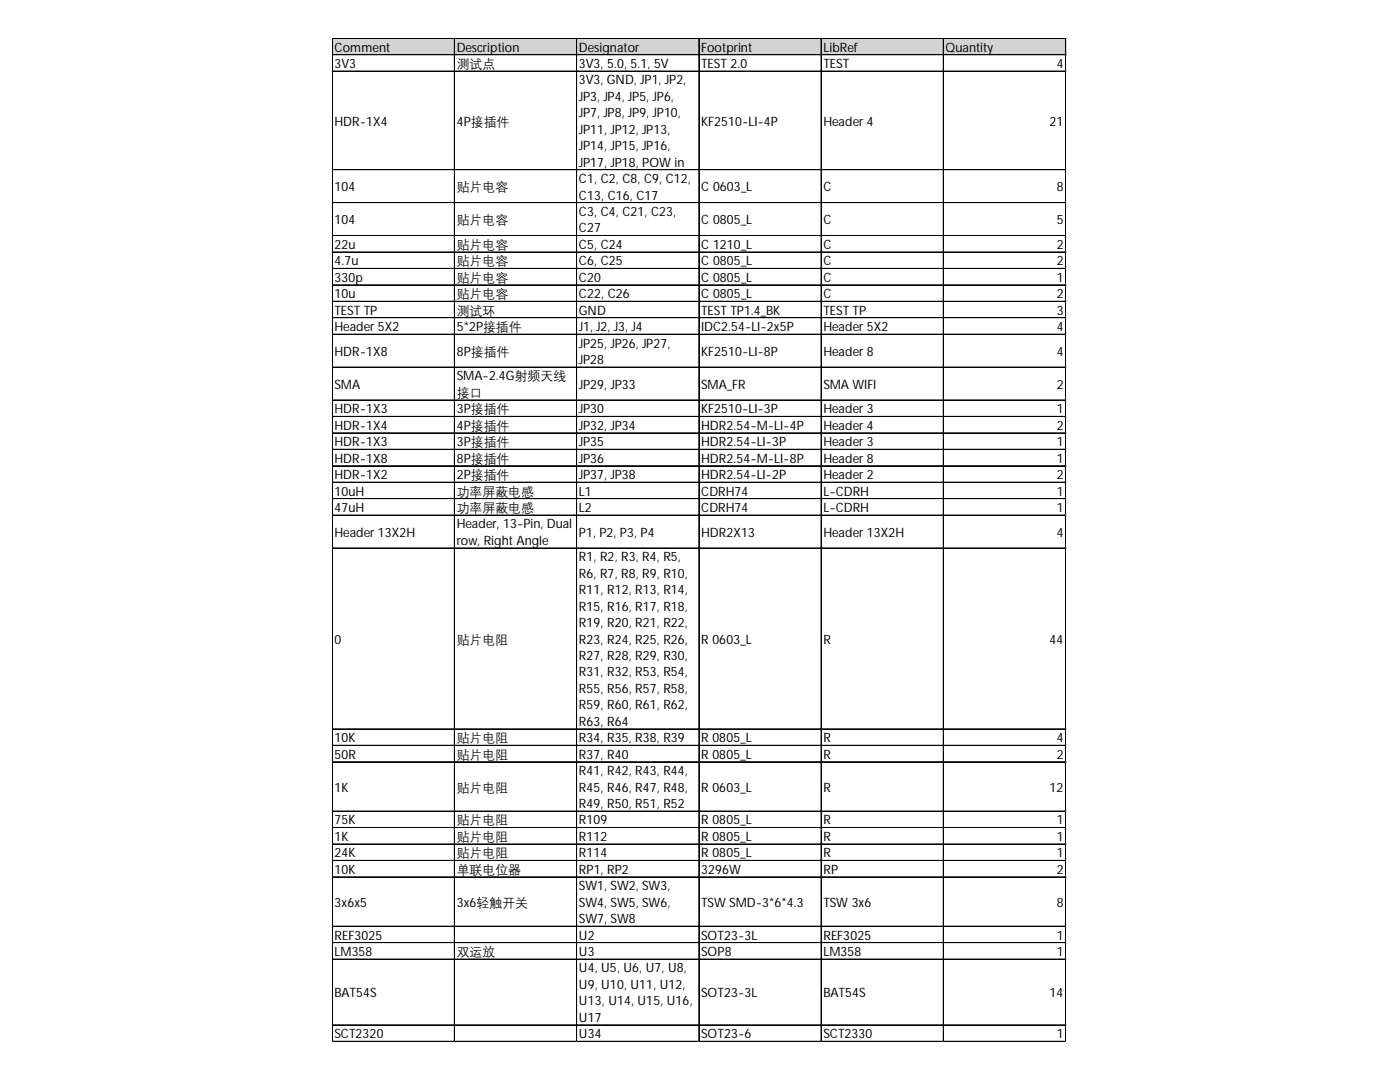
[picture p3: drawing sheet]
<svg xmlns="http://www.w3.org/2000/svg" width="279mm" height="216mm" viewBox="0 0 279 216" stroke-linecap="round" stroke-linejoin="round" font-family="sans-serif">
<defs><g id="words">
<g font-size="2.6">
<text x="66.8" y="10.3">Comment</text>
<text x="91.1" y="10.3">Description</text>
<text x="115.5" y="10.3">Designator</text>
<text x="139.9" y="10.3">Footprint</text>
<text x="164.3" y="10.3">LibRef</text>
<text x="188.7" y="10.3">Quantity</text>
<text x="66.8" y="13.6">3V3</text>
<text x="91.1" y="13.6">测试点</text>
<text x="115.5" y="13.6">3V3, 5.0, 5.1, 5V</text>
<text x="115.5" y="16.8">3V3, GND, JP1, JP2,</text>
<text x="139.9" y="13.6">TEST 2.0</text>
<text x="164.3" y="13.6">TEST</text>
<text x="210.9" y="13.6">4</text>
<text x="115.5" y="20.1">JP3, JP4, JP5, JP6,</text>
<text x="115.5" y="23.4">JP7, JP8, JP9, JP10,</text>
<text x="66.8" y="25.1">HDR-1X4</text>
<text x="91.1" y="25.1">4P接插件</text>
<text x="115.5" y="26.7">JP11, JP12, JP13,</text>
<text x="115.5" y="30">JP14, JP15, JP16,</text>
<text x="139.9" y="25.1">KF2510-LI-4P</text>
<text x="164.3" y="25.1">Header4</text>
<text x="209.5" y="25.1">21</text>
<text x="115.5" y="33.3">JP17, JP18, POW in</text>
<text x="66.8" y="38.2">104</text>
<text x="91.1" y="38.2">贴片电容</text>
<text x="115.5" y="36.5">C1, C2, C8, C9, C12,</text>
<text x="115.5" y="39.8">C13, C16, C17</text>
<text x="139.9" y="38.2">C 0603_L</text>
<text x="164.3" y="38.2">C</text>
<text x="210.9" y="38.2">8</text>
<text x="66.8" y="44.7">104</text>
<text x="91.1" y="44.7">贴片电容</text>
<text x="115.5" y="43.1">C3, C4, C21, C23,</text>
<text x="115.5" y="46.4">C27</text>
<text x="139.9" y="44.7">C 0805_L</text>
<text x="164.3" y="44.7">C</text>
<text x="210.9" y="44.7">5</text>
<text x="66.8" y="49.7">22u</text>
<text x="66.8" y="52.9">4.7u</text>
<text x="91.1" y="49.7">贴片电容</text>
<text x="91.1" y="52.9">贴片电容</text>
<text x="115.5" y="49.7">C5, C24</text>
<text x="115.5" y="52.9">C6, C25</text>
<text x="139.9" y="49.7">C 1210_L</text>
<text x="139.9" y="52.9">C 0805_L</text>
<text x="164.3" y="49.7">C</text>
<text x="164.3" y="52.9">C</text>
<text x="210.9" y="49.7">2</text>
<text x="210.9" y="52.9">2</text>
<text x="66.8" y="56.2">330p</text>
<text x="66.8" y="59.5">10u</text>
<text x="91.1" y="56.2">贴片电容</text>
<text x="91.1" y="59.5">贴片电容</text>
<text x="115.5" y="56.2">C20</text>
<text x="115.5" y="59.5">C22, C26</text>
<text x="139.9" y="56.2">C 0805_L</text>
<text x="139.9" y="59.5">C 0805_L</text>
<text x="164.3" y="56.2">C</text>
<text x="164.3" y="59.5">C</text>
<text x="210.9" y="56.2">1</text>
<text x="210.9" y="59.5">2</text>
<text x="66.8" y="62.8">TEST TP</text>
<text x="91.1" y="62.8">测试环</text>
<text x="115.5" y="62.8">GND</text>
<text x="139.9" y="62.8">TEST TP1.4_BK</text>
<text x="164.3" y="62.8">TEST TP</text>
<text x="210.9" y="62.8">3</text>
<text x="66.8" y="66.1">Header5X2</text>
<text x="66.8" y="71">HDR-1X8</text>
<text x="91.1" y="66.1">5*2P接插件</text>
<text x="91.1" y="71">8P接插件</text>
<text x="115.5" y="66.1">J1, J2, J3, J4</text>
<text x="115.5" y="69.4">JP25, JP26, JP27,</text>
<text x="139.9" y="66.1">IDC2.54-LI-2x5P</text>
<text x="139.9" y="71">KF2510-LI-8P</text>
<text x="164.3" y="66.1">Header5X2</text>
<text x="164.3" y="71">Header8</text>
<text x="210.9" y="66.1">4</text>
<text x="210.9" y="71">4</text>
<text x="66.8" y="77.6">SMA</text>
<text x="91.1" y="75.9">SMA-2.4G射频天线</text>
<text x="115.5" y="72.6">JP28</text>
<text x="115.5" y="77.6">JP29, JP33</text>
<text x="139.9" y="77.6">SMA_FR</text>
<text x="164.3" y="77.6">SMA WIFI</text>
<text x="210.9" y="77.6">2</text>
<text x="66.8" y="82.5">HDR-1X3</text>
<text x="91.1" y="79.2">接口</text>
<text x="91.1" y="82.5">3P接插件</text>
<text x="115.5" y="82.5">JP30</text>
<text x="139.9" y="82.5">KF2510-LI-3P</text>
<text x="164.3" y="82.5">Header3</text>
<text x="210.9" y="82.5">1</text>
<text x="66.8" y="85.8">HDR-1X4</text>
<text x="66.8" y="89">HDR-1X3</text>
<text x="91.1" y="85.8">4P接插件</text>
<text x="91.1" y="89">3P接插件</text>
<text x="115.5" y="85.8">JP32, JP34</text>
<text x="115.5" y="89">JP35</text>
<text x="139.9" y="85.8">HDR2.54-M-LI-4P</text>
<text x="139.9" y="89">HDR2.54-LI-3P</text>
<text x="164.3" y="85.8">Header4</text>
<text x="164.3" y="89">Header3</text>
<text x="210.9" y="85.8">2</text>
<text x="210.9" y="89">1</text>
<text x="66.8" y="92.3">HDR-1X8</text>
<text x="66.8" y="95.6">HDR-1X2</text>
<text x="91.1" y="92.3">8P接插件</text>
<text x="91.1" y="95.6">2P接插件</text>
<text x="115.5" y="92.3">JP36</text>
<text x="115.5" y="95.6">JP37, JP38</text>
<text x="139.9" y="92.3">HDR2.54-M-LI-8P</text>
<text x="139.9" y="95.6">HDR2.54-LI-2P</text>
<text x="164.3" y="92.3">Header8</text>
<text x="164.3" y="95.6">Header2</text>
<text x="210.9" y="92.3">1</text>
<text x="210.9" y="95.6">2</text>
<text x="66.8" y="98.9">10uH</text>
<text x="91.1" y="98.9">功率屏蔽电感</text>
<text x="115.5" y="98.9">L1</text>
<text x="139.9" y="98.9">CDRH74</text>
<text x="164.3" y="98.9">L-CDRH</text>
<text x="210.9" y="98.9">1</text>
<text x="66.8" y="102.2">47uH</text>
<text x="66.8" y="107.1">Header13X2H</text>
<text x="91.1" y="102.2">功率屏蔽电感</text>
<text x="91.1" y="105.4">Header, 13-Pin, Dual</text>
<text x="115.5" y="102.2">L2</text>
<text x="115.5" y="107.1">P1, P2, P3, P4</text>
<text x="139.9" y="102.2">CDRH74</text>
<text x="139.9" y="107.1">HDR2X13</text>
<text x="164.3" y="102.2">L-CDRH</text>
<text x="164.3" y="107.1">Header13X2H</text>
<text x="210.9" y="102.2">1</text>
<text x="210.9" y="107.1">4</text>
<text x="91.1" y="108.7">row, Right Angle</text>
<text x="115.5" y="112">R1, R2, R3, R4, R5,</text>
<text x="115.5" y="115.3">R6, R7, R8, R9, R10,</text>
<text x="115.5" y="118.6">R11, R12, R13, R14,</text>
<text x="115.5" y="121.9">R15, R16, R17, R18,</text>
<text x="115.5" y="125.1">R19, R20, R21, R22,</text>
<text x="66.8" y="128.4">0</text>
<text x="91.1" y="128.4">贴片电阻</text>
<text x="115.5" y="128.4">R23, R24, R25, R26,</text>
<text x="115.5" y="131.7">R27, R28, R29, R30,</text>
<text x="139.9" y="128.4">R 0603_L</text>
<text x="164.3" y="128.4">R</text>
<text x="209.5" y="128.4">44</text>
<text x="115.5" y="135">R31, R32, R53, R54,</text>
<text x="115.5" y="138.3">R55, R56, R57, R58,</text>
<text x="115.5" y="141.5">R59, R60, R61, R62,</text>
<text x="66.8" y="148.1">10K</text>
<text x="91.1" y="148.1">贴片电阻</text>
<text x="115.5" y="144.8">R63, R64</text>
<text x="115.5" y="148.1">R34, R35, R38, R39</text>
<text x="139.9" y="148.1">R 0805_L</text>
<text x="164.3" y="148.1">R</text>
<text x="210.9" y="148.1">4</text>
<text x="66.8" y="151.4">50R</text>
<text x="91.1" y="151.4">贴片电阻</text>
<text x="115.5" y="151.4">R37, R40</text>
<text x="115.5" y="154.7">R41, R42, R43, R44,</text>
<text x="139.9" y="151.4">R 0805_L</text>
<text x="164.3" y="151.4">R</text>
<text x="210.9" y="151.4">2</text>
<text x="66.8" y="157.9">1K</text>
<text x="91.1" y="157.9">贴片电阻</text>
<text x="115.5" y="157.9">R45, R46, R47, R48,</text>
<text x="115.5" y="161.2">R49, R50, R51, R52</text>
<text x="139.9" y="157.9">R 0603_L</text>
<text x="164.3" y="157.9">R</text>
<text x="209.5" y="157.9">12</text>
<text x="66.8" y="164.5">75K</text>
<text x="66.8" y="167.8">1K</text>
<text x="91.1" y="164.5">贴片电阻</text>
<text x="91.1" y="167.8">贴片电阻</text>
<text x="115.5" y="164.5">R109</text>
<text x="115.5" y="167.8">R112</text>
<text x="139.9" y="164.5">R 0805_L</text>
<text x="139.9" y="167.8">R 0805_L</text>
<text x="164.3" y="164.5">R</text>
<text x="164.3" y="167.8">R</text>
<text x="210.9" y="164.5">1</text>
<text x="210.9" y="167.8">1</text>
<text x="66.8" y="171.1">24K</text>
<text x="91.1" y="171.1">贴片电阻</text>
<text x="115.5" y="171.1">R114</text>
<text x="139.9" y="171.1">R 0805_L</text>
<text x="164.3" y="171.1">R</text>
<text x="210.9" y="171.1">1</text>
<text x="66.8" y="174.4">10K</text>
<text x="91.1" y="174.4">单联电位器</text>
<text x="115.5" y="174.4">RP1, RP2</text>
<text x="115.5" y="177.6">SW1, SW2, SW3,</text>
<text x="139.9" y="174.4">3296W</text>
<text x="164.3" y="174.4">RP</text>
<text x="210.9" y="174.4">2</text>
<text x="66.8" y="180.9">3x6x5</text>
<text x="91.1" y="180.9">3x6轻触开关</text>
<text x="115.5" y="180.9">SW4, SW5, SW6,</text>
<text x="115.5" y="184.2">SW7, SW8</text>
<text x="139.9" y="180.9">TSW SMD-3*6*4.3</text>
<text x="164.3" y="180.9">TSW 3x6</text>
<text x="210.9" y="180.9">8</text>
<text x="66.8" y="187.5">REF3025</text>
<text x="66.8" y="190.8">LM358</text>
<text x="91.1" y="190.8">双运放</text>
<text x="115.5" y="187.5">U2</text>
<text x="115.5" y="190.8">U3</text>
<text x="139.9" y="187.5">SOT23-3L</text>
<text x="139.9" y="190.8">SOP8</text>
<text x="164.3" y="187.5">REF3025</text>
<text x="164.3" y="190.8">LM358</text>
<text x="210.9" y="187.5">1</text>
<text x="210.9" y="190.8">1</text>
<text x="115.5" y="194">U4, U5, U6, U7, U8,</text>
<text x="115.5" y="197.3">U9, U10, U11, U12,</text>
<text x="66.8" y="199">BAT54S</text>
<text x="115.5" y="200.6">U13, U14, U15, U16,</text>
<text x="115.5" y="203.9">U17</text>
<text x="139.9" y="199">SOT23-3L</text>
<text x="164.3" y="199">BAT54S</text>
<text x="209.5" y="199">14</text>
<text x="66.8" y="207.2">SCT2320</text>
<text x="115.5" y="207.2">U34</text>
<text x="139.9" y="207.2">SOT23-6</text>
<text x="164.3" y="207.2">SCT2330</text>
<text x="210.9" y="207.2">1</text>
</g>
</g></defs>
<path d="M66.4 7.7h146.4v3.3h-146.4z" fill="#d3d3d3"/>
<g fill="none" stroke="#000" stroke-width=".2">
<path d="M66.3 7.6v200.3M66.4 7.6h146.4M66.4 7.7h146.4M66.4 10.9h146.4M66.4 11h146.4M66.4 14.2h146.4M90.7 7.7v200.2M115.1 7.7v200.2M139.5 7.7v200.2M163.9 7.7v200.2M188.2 7.7v200.2M188.3 7.7v200.2"/>
<path d="M212.6 7.7v200.2M212.7 7.7v200.2M66.4 33.9h146.4M66.4 40.4h146.4M66.4 40.5h146.4M66.4 47h146.4M66.4 50.3h146.4M66.4 53.6h146.4M66.4 56.8h146.4M66.4 56.9h146.4M66.4 60.1h146.4M66.4 60.2h146.4"/>
<path d="M66.4 63.4h146.4M66.4 63.5h146.4M66.4 66.7h146.4M66.4 73.2h146.4M66.4 73.3h146.4M66.4 79.8h146.4M66.4 79.9h146.4M66.4 83.1h146.4M66.4 86.4h146.4M66.4 89.6h146.4M66.4 89.7h146.4M66.4 92.9h146.4"/>
<path d="M66.4 93h146.4M66.4 96.2h146.4M66.4 96.3h146.4M66.4 99.5h146.4M66.4 102.8h146.4M66.4 109.3h146.4M66.4 109.4h146.4M66.4 145.4h146.4M66.4 145.5h146.4M66.4 148.7h146.4M66.4 148.8h146.4M66.4 152h146.4"/>
<path d="M66.4 161.8h146.4M66.4 161.9h146.4M66.4 165.1h146.4M66.4 165.2h146.4M66.4 168.4h146.4M66.4 168.5h146.4M66.4 171.7h146.4M66.4 175h146.4M66.4 184.8h146.4M66.4 184.9h146.4M66.4 188.1h146.4M66.4 191.4h146.4"/>
<path d="M66.4 204.5h146.4M66.4 204.6h146.4M66.4 207.8h146.4"/>
</g>
<path d="M66.3 207.9h.1" fill="none" stroke="#d4d4d4" stroke-width=".2"/>
<path d="M66.3 207.9h.1z" fill="#d4d4d4"/>
<path d="M90.7 207.9h.1" fill="none" stroke="#d4d4d4" stroke-width=".2"/>
<path d="M90.7 207.9h.1z" fill="#d4d4d4"/>
<path d="M115.1 207.9h.1" fill="none" stroke="#d4d4d4" stroke-width=".2"/>
<path d="M115.1 207.9h.1z" fill="#d4d4d4"/>
<path d="M139.5 207.9h.1" fill="none" stroke="#d4d4d4" stroke-width=".2"/>
<path d="M139.5 207.9h.1z" fill="#d4d4d4"/>
<path d="M163.9 207.9h.1" fill="none" stroke="#d4d4d4" stroke-width=".2"/>
<path d="M163.9 207.9h.1z" fill="#d4d4d4"/>
<path d="M188.2 207.9h.1" fill="none" stroke="#d4d4d4" stroke-width=".2"/>
<path d="M188.2 207.9h.2z" fill="#d4d4d4"/>
<path d="M212.6 207.9h.1" fill="none" stroke="#d4d4d4" stroke-width=".2"/>
<path d="M212.6 207.9h.2z" fill="#d4d4d4"/>
<path d="M212.8 14.2h.1" fill="none" stroke="#d4d4d4" stroke-width=".2"/>
<path d="M212.8 14.2v.1z" fill="#d4d4d4"/>
<path d="M212.8 33.9h.1" fill="none" stroke="#d4d4d4" stroke-width=".2"/>
<path d="M212.8 33.9v.1z" fill="#d4d4d4"/>
<path d="M212.8 40.4h.1" fill="none" stroke="#d4d4d4" stroke-width=".2"/>
<path d="M212.8 40.4v.1z" fill="#d4d4d4"/>
<path d="M212.8 47h.1" fill="none" stroke="#d4d4d4" stroke-width=".2"/>
<path d="M212.8 47v.1z" fill="#d4d4d4"/>
<path d="M212.8 50.3h.1" fill="none" stroke="#d4d4d4" stroke-width=".2"/>
<path d="M212.8 50.3v.1z" fill="#d4d4d4"/>
<path d="M212.8 53.6h.1" fill="none" stroke="#d4d4d4" stroke-width=".2"/>
<path d="M212.8 53.6v.1z" fill="#d4d4d4"/>
<path d="M212.8 56.8h.1" fill="none" stroke="#d4d4d4" stroke-width=".2"/>
<path d="M212.8 56.8v.1z" fill="#d4d4d4"/>
<path d="M212.8 60.1h.1" fill="none" stroke="#d4d4d4" stroke-width=".2"/>
<path d="M212.8 60.1v.1z" fill="#d4d4d4"/>
<path d="M212.8 63.4h.1" fill="none" stroke="#d4d4d4" stroke-width=".2"/>
<path d="M212.8 63.4v.1z" fill="#d4d4d4"/>
<path d="M212.8 66.7h.1" fill="none" stroke="#d4d4d4" stroke-width=".2"/>
<path d="M212.8 66.7v.1z" fill="#d4d4d4"/>
<path d="M212.8 73.2h.1" fill="none" stroke="#d4d4d4" stroke-width=".2"/>
<path d="M212.8 73.2v.2z" fill="#d4d4d4"/>
<path d="M212.8 79.8h.1" fill="none" stroke="#d4d4d4" stroke-width=".2"/>
<path d="M212.8 79.8v.1z" fill="#d4d4d4"/>
<path d="M212.8 83.1h.1" fill="none" stroke="#d4d4d4" stroke-width=".2"/>
<path d="M212.8 83.1v.1z" fill="#d4d4d4"/>
<path d="M212.8 86.4h.1" fill="none" stroke="#d4d4d4" stroke-width=".2"/>
<path d="M212.8 86.4v.1z" fill="#d4d4d4"/>
<path d="M212.8 89.6h.1" fill="none" stroke="#d4d4d4" stroke-width=".2"/>
<path d="M212.8 89.6v.2z" fill="#d4d4d4"/>
<path d="M212.8 92.9h.1" fill="none" stroke="#d4d4d4" stroke-width=".2"/>
<path d="M212.8 92.9v.1z" fill="#d4d4d4"/>
<path d="M212.8 96.2h.1" fill="none" stroke="#d4d4d4" stroke-width=".2"/>
<path d="M212.8 96.2v.1z" fill="#d4d4d4"/>
<path d="M212.8 99.5h.1" fill="none" stroke="#d4d4d4" stroke-width=".2"/>
<path d="M212.8 99.5v.1z" fill="#d4d4d4"/>
<path d="M212.8 102.8h.1" fill="none" stroke="#d4d4d4" stroke-width=".2"/>
<path d="M212.8 102.8v.1z" fill="#d4d4d4"/>
<path d="M212.8 109.3h.1" fill="none" stroke="#d4d4d4" stroke-width=".2"/>
<path d="M212.8 109.3v.2z" fill="#d4d4d4"/>
<path d="M212.8 145.4h.1" fill="none" stroke="#d4d4d4" stroke-width=".2"/>
<path d="M212.8 145.4v.1z" fill="#d4d4d4"/>
<path d="M212.8 148.7h.1" fill="none" stroke="#d4d4d4" stroke-width=".2"/>
<path d="M212.8 148.7v.1z" fill="#d4d4d4"/>
<path d="M212.8 152h.1" fill="none" stroke="#d4d4d4" stroke-width=".2"/>
<path d="M212.8 152v.1z" fill="#d4d4d4"/>
<path d="M212.8 161.8h.1" fill="none" stroke="#d4d4d4" stroke-width=".2"/>
<path d="M212.8 161.8v.2z" fill="#d4d4d4"/>
<path d="M212.8 165.1h.1" fill="none" stroke="#d4d4d4" stroke-width=".2"/>
<path d="M212.8 165.1v.1z" fill="#d4d4d4"/>
<path d="M212.8 168.4h.1" fill="none" stroke="#d4d4d4" stroke-width=".2"/>
<path d="M212.8 168.4v.1z" fill="#d4d4d4"/>
<path d="M212.8 171.7h.1" fill="none" stroke="#d4d4d4" stroke-width=".2"/>
<path d="M212.8 171.7v.1z" fill="#d4d4d4"/>
<path d="M212.8 175h.1" fill="none" stroke="#d4d4d4" stroke-width=".2"/>
<path d="M212.8 175v.1z" fill="#d4d4d4"/>
<path d="M212.8 184.8h.1" fill="none" stroke="#d4d4d4" stroke-width=".2"/>
<path d="M212.8 184.8v.1z" fill="#d4d4d4"/>
<path d="M212.8 188.1h.1" fill="none" stroke="#d4d4d4" stroke-width=".2"/>
<path d="M212.8 188.1v.1z" fill="#d4d4d4"/>
<path d="M212.8 191.4h.1" fill="none" stroke="#d4d4d4" stroke-width=".2"/>
<path d="M212.8 191.4v.1z" fill="#d4d4d4"/>
<path d="M212.8 204.5h.1" fill="none" stroke="#d4d4d4" stroke-width=".2"/>
<path d="M212.8 204.5v.1z" fill="#d4d4d4"/>
<path d="M212.8 207.8h.1" fill="none" stroke="#d4d4d4" stroke-width=".2"/>
<path d="M212.8 207.8v.1z" fill="#d4d4d4"/>
<use href="#words"/>
</svg>
